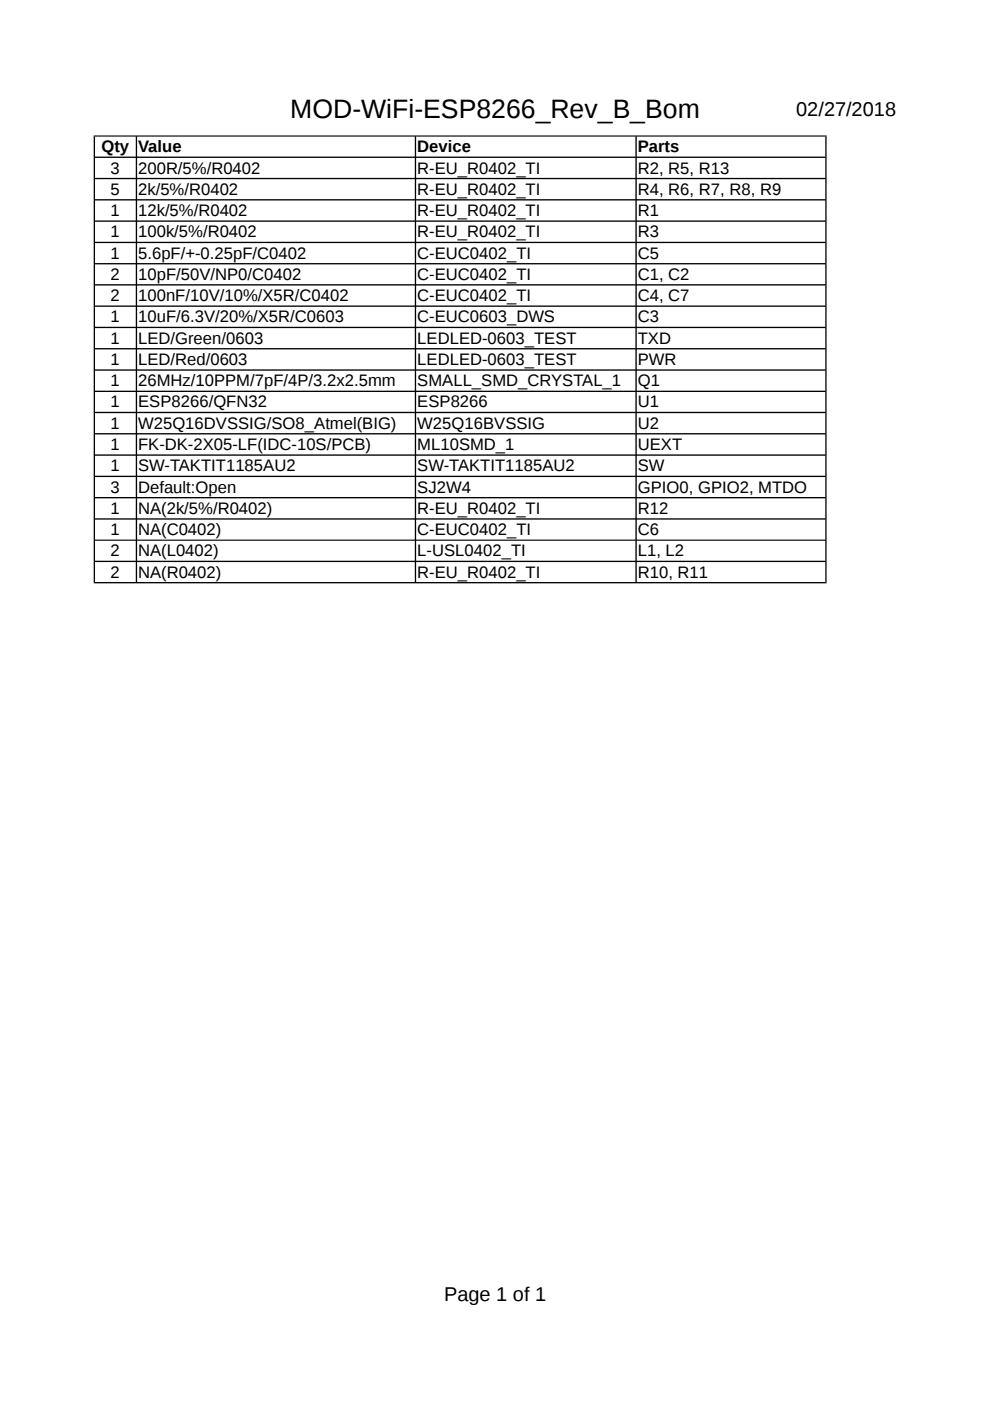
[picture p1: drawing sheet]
<svg xmlns="http://www.w3.org/2000/svg" width="210mm" height="297mm" viewBox="0 0 210 297" stroke-linecap="round" stroke-linejoin="round" font-family="sans-serif">
<defs><g id="words">
<text font-size="5.6" x="61.5" y="25.1">MOD-WiFi-ESP8266_Rev_B_Bom</text>
<g font-size="4.2">
<text x="168.8" y="24.6">02/27/2018</text>
<text x="94.2" y="275.9">Page 1 of 1</text>
</g>
<g font-size="3.5">
<text x="21.5" y="32.3">Qty</text>
<text x="29.3" y="32.3">Value</text>
<text x="88.5" y="32.3">Device</text>
<text x="135.2" y="32.3">Parts</text>
<text x="23.5" y="36.8">3</text>
<text x="23.5" y="41.3">5</text>
<text x="29.3" y="36.8">200R/5%/R0402</text>
<text x="29.3" y="41.3">2k/5%/R0402</text>
<text x="88.5" y="36.8">R-EU_R0402_TI</text>
<text x="88.5" y="41.3">R-EU_R0402_TI</text>
<text x="135.2" y="36.8">R2, R5, R13</text>
<text x="135.2" y="41.3">R4, R6, R7, R8, R9</text>
<text x="23.5" y="45.8">1</text>
<text x="29.3" y="45.8">12k/5%/R0402</text>
<text x="88.5" y="45.8">R-EU_R0402_TI</text>
<text x="135.2" y="45.8">R1</text>
<text x="23.5" y="50.3">1</text>
<text x="29.3" y="50.3">100k/5%/R0402</text>
<text x="88.5" y="50.3">R-EU_R0402_TI</text>
<text x="135.2" y="50.3">R3</text>
<text x="23.5" y="54.8">1</text>
<text x="23.5" y="59.3">2</text>
<text x="29.3" y="54.8">5.6pF/+-0.25pF/C0402</text>
<text x="29.3" y="59.3">10pF/50V/NP0/C0402</text>
<text x="88.5" y="54.8">C-EUC0402_TI</text>
<text x="88.5" y="59.3">C-EUC0402_TI</text>
<text x="135.2" y="54.8">C5</text>
<text x="135.2" y="59.3">C1, C2</text>
<text x="23.5" y="63.9">2</text>
<text x="29.3" y="63.9">100nF/10V/10%/X5R/C0402</text>
<text x="88.5" y="63.9">C-EUC0402_TI</text>
<text x="135.2" y="63.9">C4, C7</text>
<text x="23.5" y="68.3">1</text>
<text x="29.3" y="68.3">10uF/6.3V/20%/X5R/C0603</text>
<text x="88.5" y="68.3">C-EUC0603_DWS</text>
<text x="135.2" y="68.3">C3</text>
<text x="23.5" y="72.8">1</text>
<text x="23.5" y="77.4">1</text>
<text x="29.3" y="72.8">LED/Green/0603</text>
<text x="29.3" y="77.4">LED/Red/0603</text>
<text x="88.5" y="72.8">LEDLED-0603_TEST</text>
<text x="88.5" y="77.4">LEDLED-0603_TEST</text>
<text x="135.2" y="72.8">TXD</text>
<text x="135.2" y="77.4">PWR</text>
<text x="23.5" y="81.9">1</text>
<text x="29.3" y="81.9">26MHz/10PPM/7pF/4P/3.2x2.5mm</text>
<text x="88.5" y="81.9">SMALL_SMD_CRYSTAL_1</text>
<text x="135.2" y="81.9">Q1</text>
<text x="23.5" y="86.4">1</text>
<text x="29.3" y="86.4">ESP8266/QFN32</text>
<text x="88.5" y="86.4">ESP8266</text>
<text x="135.2" y="86.4">U1</text>
<text x="23.5" y="90.9">1</text>
<text x="23.5" y="95.4">1</text>
<text x="29.3" y="90.9">W25Q16DVSSIG/SO8_Atmel(BIG)</text>
<text x="29.3" y="95.4">FK-DK-2X05-LF(IDC-10S/PCB)</text>
<text x="88.5" y="90.9">W25Q16BVSSIG</text>
<text x="88.5" y="95.4">ML10SMD_1</text>
<text x="135.2" y="90.9">U2</text>
<text x="135.2" y="95.4">UEXT</text>
<text x="23.5" y="99.9">1</text>
<text x="29.3" y="99.9">SW-TAKTIT1185AU2</text>
<text x="88.5" y="99.9">SW-TAKTIT1185AU2</text>
<text x="135.2" y="99.9">SW</text>
<text x="23.5" y="104.4">3</text>
<text x="29.3" y="104.4">Default:Open</text>
<text x="88.5" y="104.4">SJ2W4</text>
<text x="135.2" y="104.4">GPIO0, GPIO2, MTDO</text>
<text x="23.5" y="108.9">1</text>
<text x="23.5" y="113.5">1</text>
<text x="29.3" y="108.9">NA(2k/5%/R0402)</text>
<text x="29.3" y="113.5">NA(C0402)</text>
<text x="88.5" y="108.9">R-EU_R0402_TI</text>
<text x="88.5" y="113.5">C-EUC0402_TI</text>
<text x="135.2" y="108.9">R12</text>
<text x="135.2" y="113.5">C6</text>
<text x="23.5" y="118">2</text>
<text x="29.3" y="118">NA(L0402)</text>
<text x="88.5" y="118">L-USL0402_TI</text>
<text x="135.2" y="118">L1, L2</text>
<text x="23.5" y="122.5">2</text>
<text x="29.3" y="122.5">NA(R0402)</text>
<text x="88.5" y="122.5">R-EU_R0402_TI</text>
<text x="135.2" y="122.5">R10, R11</text>
</g>
</g></defs>
<g fill="#000">
<path d="M19.9 28.7h155.4l-.3 .3h-154.9z" fill-rule="evenodd"/>
<path d="M20.1 33.2h154.9l.1 .1-.1 .2h-154.9l-.1-.2z" fill-rule="evenodd"/>
<path d="M20 37.9l.1-.2h154.9l.1 .2-.1 .1h-154.9z" fill-rule="evenodd"/>
<path d="M20 42.4l.1-.2h154.9l.1 .2-.1 .1h-154.9z" fill-rule="evenodd"/>
<path d="M20.1 46.7h154.9l.1 .2-.1 .1h-154.9l-.1-.1z" fill-rule="evenodd"/>
<path d="M20.1 51.3h154.9l.1 .1-.1 .1h-154.9l-.1-.1z" fill-rule="evenodd"/>
<path d="M20.1 55.8h154.9l.1 .1-.1 .2h-154.9l-.1-.2z" fill-rule="evenodd"/>
<path d="M20.1 60.3h154.9l.1 .1-.1 .1h-154.9l-.1-.1z" fill-rule="evenodd"/>
<path d="M20.1 64.8h154.9l.1 .1-.1 .2h-154.9l-.1-.2z" fill-rule="evenodd"/>
<path d="M20 69.4l.1-.1h154.9l.1 .1-.1 .2h-154.9z" fill-rule="evenodd"/>
<path d="M20 73.9l.1-.1h154.9l.1 .1-.1 .2h-154.9z" fill-rule="evenodd"/>
<path d="M20.1 78.3h154.9l.1 .2-.1 .1h-154.9l-.1-.1z" fill-rule="evenodd"/>
<path d="M20.1 82.8h154.9l.1 .2-.1 .1h-154.9l-.1-.1z" fill-rule="evenodd"/>
<path d="M20.1 87.3h154.9l.1 .2-.1 .1h-154.9l-.1-.1z" fill-rule="evenodd"/>
<path d="M20.1 91.8h154.9l.1 .2-.1 .1h-154.9l-.1-.1z" fill-rule="evenodd"/>
<path d="M20.1 96.3h154.9l.1 .2-.1 .1h-154.9l-.1-.1z" fill-rule="evenodd"/>
<path d="M20 101l.1-.1h154.9l.1 .1-.1 .1h-154.9z" fill-rule="evenodd"/>
<path d="M20 105.5l.1-.1h154.9l.1 .1-.1 .2h-154.9z" fill-rule="evenodd"/>
<path d="M20.1 109.9h154.9l.1 .1-.1 .2h-154.9l-.1-.2z" fill-rule="evenodd"/>
<path d="M20.1 114.4h154.9l.1 .1-155 .2-.1-.2z" fill-rule="evenodd"/>
<path d="M20 119l.1-.1h154.9l.1 .1-.1 .2h-154.9z" fill-rule="evenodd"/>
<path d="M19.9 28.7l.2 .3v94.4l-.2 .3z" fill-rule="evenodd"/>
<path d="M20.1 123.4h154.9l.3 .3h-155.4z" fill-rule="evenodd"/>
<path d="M28.8 29h.3v94.4l-.2 .1-.1-.1z" fill-rule="evenodd"/>
<path d="M87.9 29h.3v94.4l-.1 .1-.2-.1z" fill-rule="evenodd"/>
<path d="M134.7 29h.3v94.4l-.1 .1-.2-.1z" fill-rule="evenodd"/>
<path d="M175 29l.3-.3v95l-.3-.3z" fill-rule="evenodd"/>
</g>
<use href="#words"/>
</svg>
